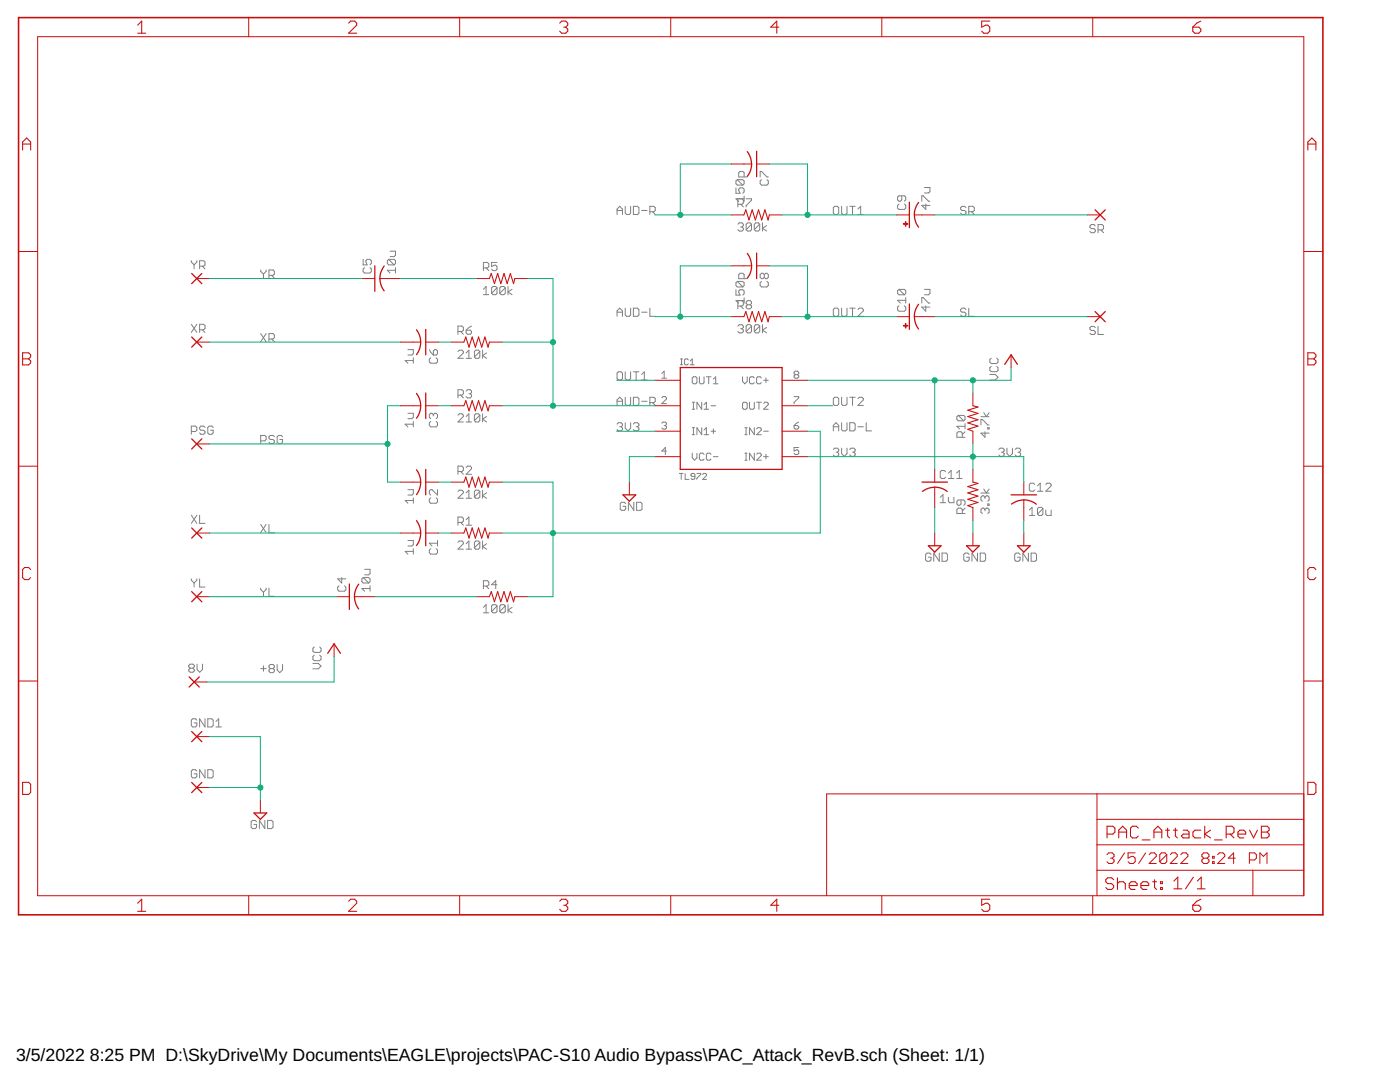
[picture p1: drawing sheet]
<svg xmlns="http://www.w3.org/2000/svg" width="279mm" height="216mm" viewBox="0 0 279 216" stroke-linecap="round" stroke-linejoin="round" font-family="sans-serif">
<defs><g id="words">
<g font-size="3.5">
<text x="3.2" y="211.7">3/5/2022</text>
<text x="17.9" y="211.7">8:25 PM D:\SkyDrive\My Documents\EAGLE\projects\PAC-S10 Audio Bypass\PAC_Attack_RevB.sch (Sheet: 1/1)</text>
</g>
</g></defs>
<g fill="none" stroke="#808080" stroke-width=".2">
<path d="M146.9 37.5v1.1h.8l-.3-.6v-.2l.3-.3h.5l.3 .3v.5l-.3 .3M147.2 35.9h1l.3 .2v.6l-.3 .2M147.2 35.9l-.3 .2v.6l.3 .2h1M147.2 35.9l1 1M147.3 39.7v1.6M148.1 39.7l.3 .2v.6l-.3 .3h-.8M148.5 39.7h-1.6l.5 .5M148.5 35.3v-.8l-.3-.3h-.5l-.3 .3v.8h1.7M148.5 39.1v1.1M148.9 39.7h1.1v.2l-1.1 1.1v.3M151.7 35.3v-1.1h.3l1.1 1.1h.2M152 35.9l-.3 .2v.6l.3 .2h1.1l.2-.2v-.6l-.2-.2"/>
<path d="M180 39.1v.8l-.3 .3h-.3l-.3-.3v-.6l.3-.2h1.1l.3 .2v.6l-.3 .3M184.5 37.4h1.1v.8l-.3 .3h-.8M38.2 52v.3l.5 .5M38.7 52.8v.8M39.3 52v.3l-.6 .5M39.8 53.1h.8l.3-.3v-.5l-.3-.3h-.8v1.6M40.4 53.1l.5 .5M52 53.9v.2l.6 .6M52.6 54.7v.8M53.1 53.9v.2l-.5 .6M53.7 54.9h.8l.3-.2v-.6l-.3-.2h-.8v1.6M54.2 54.9l.6 .6"/>
<path d="M72.5 51.8v1.1h.8l-.3-.6v-.3l.3-.2h.5l.3 .2v.6l-.3 .3M72.7 53.4l-.2 .3v.5l.2 .3h1.1l.3-.3v-.5l-.3-.3M77.6 51.8h1.1l.2 .2v.6l-.2 .3M77.6 51.8l-.3 .2v.6l.3 .3h1.1M77.6 51.8l1.1 1.1M77.9 50.1h1v.8l-.2 .3h-.8M78.9 53.9h-1.6l.6 .6M78.9 53.4v1.1M96.5 57.7l.5-.5v1.6M96.5 58.8h1.1M96.5 53.5h.8l.3-.3v-.6l-.3-.2h-.8v1.6M97 53.5l.6 .5"/>
<path d="M99.2 52.4h-1.1v.8l.6-.3h.2l.3 .3v.5l-.3 .3h-.5l-.3-.3M99.2 57.4l-.3-.2h-.5l-.3 .2v1.1M99.2 57.4v1.1l-.3 .3h-.5l-.3-.3M99.2 57.4l-1.1 1.1M100.8 57.4l-.2-.2h-.6l-.3 .2v1.1M100.8 57.4v1.1l-.2 .3h-.6l-.3-.3M100.8 57.4l-1.1 1.1M101.4 57.2v1.6M102.2 57.7l-.8 .6 .8 .5M123.1 42h1.1M123.1 42.8v-1.1l.6-.5 .5 .5v1.1M124.8 41.2v1.3l.3 .3h.5l.3-.3v-1.3"/>
<path d="M126.4 41.2h.8l.3 .2v1.1l-.3 .3h-.8zM128.1 42h1M129.7 42.2h.8l.3-.2v-.6l-.3-.2h-.8v1.6M130.2 42.2l.6 .6M146.9 57.8v1.1h.8l-.3-.6v-.2l.3-.3h.5l.3 .3v.5l-.3 .3M147.2 56.2h1l.3 .2v.6l-.3 .3M147.2 56.2l-.3 .2v.6l.3 .3h1M147.2 56.2l1 1.1M147.3 44.7l.2-.2h.6l.3 .2v.3l-.3 .3M147.3 60v1.6M147.8 45.3h.3M147.8 40.8l.6 .5"/>
<path d="M148.1 45.3l.3 .3v.2l-.3 .3h-.6l-.2-.3M148.1 60l.3 .3v.5l-.3 .3h-.8M148.5 55.6v-.8l-.3-.3h-.5l-.3 .3v.8h1.7M148.5 59.4v1.1M148.5 60h-1.6l.5 .5M150 44.7l-.3-.2h-.5l-.3 .2v1.1M150 44.7v1.1l-.3 .3h-.5l-.3-.3M150 44.7l-1.1 1.1M151.6 44.7l-.3-.2h-.5l-.3 .2v1.1M151.6 44.7v1.1l-.3 .3h-.5l-.3-.3M151.6 44.7l-1.1 1.1M152 56.2l-.3 .2v.6l.3 .3h1.1l.2-.3v-.6l-.2-.2"/>
<path d="M152.2 44.5v1.6M152.5 54.8l-.2-.3h-.3l-.3 .3v.5l.3 .3h.3l.2-.3M152.5 54.8l.3-.3h.3l.2 .3v.5l-.2 .3h-.3l-.3-.3M152.5 54.8v.5M153 45l-.8 .6 .8 .5M166.6 41.2h.5l.3 .2v1.1l-.3 .3h-.5l-.3-.3v-1.1zM168 41.2v1.3l.2 .3h.6l.2-.3v-1.3M169.6 41.2h1.1M170.1 41.2v1.6M171.2 42.8h1.1M171.2 41.7l.6-.5v1.6M179.4 57.7l-.3 .3v.5l.3 .3h1.1"/>
<path d="M179.4 57.7h1.1l.3 .3v.5l-.3 .3M179.4 40.7l-.3 .3v.5l.3 .3h1.1l.3-.3v-.5l-.3-.3M179.4 57.7l1.1 1.1M180.8 59.4v1.1M180.8 59.9h-1.7l.6 .6M184 40.2v-1.1h.2l1.1 1.1h.3M184.5 57.7h1.1v.8l-.3 .3h-.8M184.8 40.7v1.1l-.8-.8h1.6M192.8 41.4l-.3-.2h-.5l-.3 .2v.3l.3 .3h.5l.3 .2v.3l-.3 .3h-.5l-.3-.3M193.3 42.2h.9l.2-.2v-.6l-.2-.2h-.9v1.6M193.9 42.2l.5 .6M218.6 45.1l-.3-.3h-.5l-.3 .3v.2l.3 .3h.5l.3 .3v.3l-.3 .2h-.5l-.3-.2"/>
<path d="M219.1 45.9h.9l.2-.3v-.5l-.2-.3h-.9v1.6M219.7 45.9l.5 .5M38.2 64.7l1.1 1.6M39.3 64.7l-1.1 1.6M39.8 65.8h.8l.3-.3v-.5l-.3-.3h-.8v1.6M40.4 65.8l.5 .5M52 66.6l1.1 1.6M53.1 66.6l-1.1 1.6M53.7 67.6h.8l.3-.2v-.6l-.3-.2h-.8v1.6M54.2 67.6l.6 .6M81.4 69.8h1.1v.8l-.3 .2h-.8M82.5 71.9h-1.6l.5 .6"/>
<path d="M82.5 71.4v1.1M85.7 69.8l.8 1M86 71.4l-.3 .3v.5l.3 .3h1l.3-.3v-.5l-.3-.3M86.5 70l.3-.2h.2l.3 .2v.6l-.3 .2h-.5zM91.4 66.1h.8l.3-.2v-.6l-.3-.2h-.8v1.6M91.4 70.1l.3-.2h.5l.3 .2v.3l-1.1 1.1h1.1M91.4 78.8h.8l.3-.2v-.6l-.3-.2h-.8v1.6M91.9 78.8l.6 .6M91.9 66.1l.6 .6M93 70.4l.6-.5v1.6M93 71.5h1.1M93 65.9h.9l.2 .2v.3l-.2 .3h-.6l-.3-.3z"/>
<path d="M93 78l.3-.2h.6l.2 .2v.3l-.2 .3M93.6 78.6h.3M93.9 78.6l.2 .2v.3l-.2 .3h-.6l-.3-.3M94.1 65.1l-.5 .2-.6 .6M95.8 70.1l-.3-.2h-.6l-.2 .2v1.1M95.8 70.1v1.1l-.3 .3h-.6l-.2-.3M95.8 70.1l-1.1 1.1M96.3 69.9v1.6M97.1 70.4l-.8 .6 .8 .5M123.1 62.3h1.1M123.1 63.1v-1.1l.6-.5 .5 .5v1.1M123.4 74.2h.6l.2 .3v1l-.2 .3h-.6l-.3-.3v-1z"/>
<path d="M124.8 74.2v1.3l.3 .3h.5l.3-.3v-1.3M124.8 61.5v1.3l.3 .3h.5l.3-.3v-1.3M124.8 79.3v1.3l.3 .3h.5l.3-.3v-1.3M126.4 74.2h1.1M126.4 79.3h.8l.3 .2v1.1l-.3 .3h-.8zM126.4 61.5h.8l.3 .3v1l-.3 .3h-.8zM127 74.2v1.6M128.1 75.8h1M128.1 62.3h1M128.1 74.7l.5-.5v1.6M129.7 61.5v1.6h1.1M132.1 79.4l.2-.3h.5l.2 .3v.2l-.9 .9h.9"/>
<path d="M132.1 74.5l.4-.4v1.4M132.1 75.5h.9M135.8 72.8h.4M135.8 71.6h.4M136 71.6v1.2M137.4 71.8l-.2-.2h-.4l-.2 .2v.8l.2 .2h.4l.2-.2M137.8 72l.4-.4v1.2M137.8 72.8h.7M138.2 75.4l.2-.2h.5l.2 .2v.9l-.2 .3h-.5l-.2-.3zM139.6 75.2v1.1l.2 .3h.5l.2-.3v-1.1M141 75.2h.9M141.4 75.2v1.4"/>
<path d="M142.4 76.6h.9M142.4 75.6l.4-.4v1.4M147.3 65.1l.2-.3h.6l.3 .3v.2l-.3 .3M147.8 65.6h.3M147.8 61.1l.6 .5M148.1 65.6l.3 .3v.2l-.3 .3h-.6l-.2-.3M148.2 75.2v.9l.5 .5 .4-.5v-.9M149.2 60.8l-.3-.3v-.2l.3-.3h.5l.3 .3v.2l-.3 .3M149.2 60.8l-.3 .3v.2l.3 .3h.5l.3-.3v-.2l-.3-.3M149.2 60.8h.5M150 65.1l-.3-.3h-.5l-.3 .3v1M150 65.1v1l-.3 .3h-.5l-.3-.3"/>
<path d="M150 65.1l-1.1 1M150.5 75.4l-.2-.2h-.5l-.2 .2v.9l.2 .3h.5l.2-.3M151.6 65.1l-.3-.3h-.5l-.3 .3v1M151.6 65.1v1l-.3 .3h-.5l-.3-.3M151.6 65.1l-1.1 1M151.9 75.4l-.2-.2h-.5l-.2 .2v.9l.2 .3h.5l.2-.3M152.2 64.8v1.6M152.4 75.9h.9M152.9 75.4v.9M153 65.3l-.8 .6 .8 .5M158.5 79.1h.9v.3l-.9 .9v.2M158.7 74.8l-.2 .2v.2l.2 .3h.5l.2-.3v-.2l-.2-.2"/>
<path d="M158.7 74.8h.5M158.7 74.8l-.2-.3v-.2l.2-.2h.5l.2 .2v.2l-.2 .3M166.3 79.5l.3-.2h.5l.3 .2v1.1l-.3 .3h-.5l-.3-.3zM166.6 61.5h.5l.3 .3v1l-.3 .3h-.5l-.3-.3v-1zM168 61.5v1.3l.2 .3h.6l.2-.3v-1.3M168 79.3v1.3l.2 .3h.6l.2-.3v-1.3M169.6 61.5h1.1M169.6 79.3h1.1M170.1 61.5v1.6M170.1 79.3v1.6M171.2 61.8l.3-.3h.5l.3 .3v.2l-1.1 1.1h1.1M171.2 79.5l.3-.2h.5l.3 .2v.3l-1.1 1.1h1.1"/>
<path d="M179.4 61l-.3 .3v.5l.3 .3h1.1l.3-.3v-.5l-.3-.3M184 60.5v-1.1h.2l1.1 1.1h.3M184.8 61v1.1l-.8-.8h1.6M192.8 61.8l-.3-.3h-.5l-.3 .3v.2l.3 .3h.5l.3 .3v.2l-.3 .3h-.5l-.3-.3M193.3 61.5v1.6h1.1M197.5 74.7h1.1l.6 .6-.6 .5h-1.1M197.8 73.1l-.3 .3v.5l.3 .3h1.1l.3-.3v-.5l-.3-.3M197.8 71.5l-.3 .2v.6l.3 .2h1.1l.3-.2v-.6l-.3-.2M218.6 65.4l-.3-.3h-.5l-.3 .3v.3l.3 .2h.5l.3 .3v.3l-.3 .2h-.5l-.3-.2M219.1 65.1v1.6h1.1M38.2 86.1h.8l.3-.2v-.6l-.3-.3h-.8v1.7M40.9 85.3l-.3-.3h-.5l-.3 .3v.3l.3 .3h.5l.3 .2v.3l-.3 .3h-.5l-.3-.3"/>
<path d="M42.5 85.3l-.2-.3h-.6l-.2 .3v1.1l.2 .3h.6l.2-.3v-.5h-.5M52 88h.9l.2-.3v-.6l-.2-.2h-.9v1.6M54.8 87.1l-.3-.2h-.6l-.2 .2v.3l.2 .3h.6l.3 .3v.2l-.3 .3h-.6l-.2-.3M56.4 87.1l-.3-.2h-.5l-.3 .2v1.1l.3 .3h.5l.3-.3v-.5h-.6M81.4 82.5h1.1v.8l-.3 .2h-.8M81.4 97.7h1.1v.8l-.3 .3h-.8M82.5 84.1v1.1M82.5 99.3v1.1M82.5 84.6h-1.6l.5 .6M82.5 99.9h-1.6l.5 .5M86 99.3l-.3 .3v.5l.3 .3h1l.3-.3v-.5l-.3-.3M86 84.1l-.3 .3v.5l.3 .3h1l.3-.3v-.5l-.3-.3"/>
<path d="M86.5 82.7l-.3-.2h-.2l-.3 .2v.6l.3 .2M86.5 82.7l.3-.2h.2l.3 .2v.6l-.3 .2M86.5 82.7v.3M87.3 97.7v1.1l-1.1-1.1h-.2l-.3 .3v.5l.3 .3M91.4 82.8l.3-.2h.5l.3 .2v.3l-1.1 1.1h1.1M91.4 94.1h.8l.3-.3v-.5l-.3-.3h-.8v1.6M91.4 98.1l.3-.3h.5l.3 .3v.2l-1.1 1.1h1.1M91.9 94.1l.6 .5M93 83.1l.6-.5v1.6M93 98.3l.6-.5v1.6M93 99.4h1.1M93 84.2h1.1"/>
<path d="M93 93.3l.3-.3h.6l.2 .3v.2l-1.1 1.1h1.1M95.8 82.8l-.3-.2h-.6l-.2 .2v1.1M95.8 98.1l-.3-.3h-.6l-.2 .3v1.1M95.8 82.8v1.1l-.3 .3h-.6l-.2-.3M95.8 98.1v1.1l-.3 .2h-.6l-.2-.2M95.8 98.1l-1.1 1.1M95.8 82.8l-1.1 1.1M96.3 82.6v1.6M96.3 97.8v1.6M97.1 98.3l-.8 .6 .8 .5M97.1 83.1l-.8 .6 .8 .5M123.1 80.9v-1.1l.6-.5 .5 .5v1.1"/>
<path d="M123.1 84.6l.3-.3h.6l.2 .3v.3l-.2 .3M123.1 80.1h1.1M123.7 85.2h.3M124 85.2l.2 .2v.3l-.2 .3h-.6l-.3-.3M124.8 84.3v1.1l.5 .6 .6-.6v-1.1M126.4 84.6l.3-.3h.5l.3 .3v.3l-.3 .3M127 85.2h.2M127.2 85.2l.3 .2v.3l-.3 .3h-.5l-.3-.3M128.1 80.1h1M129.7 80.3h.8l.3-.2v-.6l-.3-.2h-.8v1.6M130.2 80.3l.6 .6M132.1 84.5l.2-.3h.5l.2 .3v.2l-.2 .2"/>
<path d="M132.5 84.9h.3M132.8 84.9l.2 .3v.2l-.2 .2h-.5l-.2-.2M133 90h-.9l.7-.7v1.4M135.6 94.5h.7M136 94.5v1.2M136.7 94.5v1.2h.8M138.2 80.3h.4M138.2 81.7h.4M138.2 90.4v1l.4 .4 .5-.4v-1M138.2 86.7h.4M138.2 85.3h.4M138.4 80.3v1.4"/>
<path d="M138.4 85.3v1.4M138.7 95.1h-.6l-.2-.2 .2-.4h.4l.2 .2v.7l-.2 .3h-.4l-.2-.3M139.1 94.5h.7v.2l-.7 .7v.3M140 80.3v1.4l-.9-1.4v1.4M140 85.3v1.4l-.9-1.4v1.4M140.2 94.7l.2-.2h.4l.2 .2v.2l-.8 .8h.8M140.5 81.7h.9M140.5 90.7l-.2-.3h-.5l-.2 .3v.9l.2 .2h.5l.2-.2M140.5 80.7l.5-.4v1.4M140.5 85.8l.5-.5v1.4M140.5 86.7h.9M141.9 90.7l-.2-.3h-.5l-.2 .3v.9l.2 .2h.5l.2-.2"/>
<path d="M141.9 81h.9M141.9 86h.9M142.4 85.6v.9M142.4 91.1h.9M148.4 80.3h.5l.2 .2v.9l-.2 .3h-.5l-.2-.3v-.9zM148.7 86.7h.4M148.7 85.3h.4M148.7 90.4h.4M148.7 91.8h.4M148.9 85.3v1.4M148.9 90.4v1.4M149.6 80.3v1.1l.2 .3h.5l.2-.3v-1.1"/>
<path d="M150.5 85.3v1.4l-.9-1.4v1.4M150.5 90.4v1.4l-.9-1.4v1.4M151 80.3h.9M151 85.6l.2-.3h.5l.2 .3v.2l-.9 .9h.9M151 90.7l.2-.3h.5l.2 .3v.2l-.9 .9h.9M151.5 80.3v1.4M152.4 80.5l.2-.2h.5l.2 .2v.2l-.9 1h.9M152.4 86h.9M152.4 91.1h.9M152.9 90.7v.9M158.5 84.9h.7l.2 .3v.2l-.2 .2h-.5l-.2-.2zM159.4 89.3h-.9v.7l.4-.2h.3l.2 .2v.5l-.2 .2h-.5l-.2-.2"/>
<path d="M159.4 84.2l-.9 .7M166.3 85.2h1.1M166.3 86v-1.1l.6-.6 .5 .6v1.1M166.3 89.7l.3-.3h.5l.3 .3v.3l-.3 .2M166.9 90.2h.2M167.1 90.2l.3 .3v.3l-.3 .3h-.5l-.3-.3M168 84.3v1.4l.2 .3h.6l.2-.3v-1.4M168 89.4v1.1l.5 .6 .5-.6v-1.1M169.6 84.3h.8l.3 .3v1.1l-.3 .3h-.8zM169.6 89.7l.3-.3h.5l.3 .3v.3l-.3 .2M170.1 90.2h.3M170.4 90.2l.3 .3v.3l-.3 .3h-.5l-.3-.3"/>
<path d="M171.2 85.2h1.1M172.9 84.3v1.7h1M187.6 99.2l.6-.5v1.6M188.7 94.1l-.3-.2h-.5l-.3 .2v1.1l.3 .3h.5l.3-.3M189.3 99.2v.9l.2 .2h.9v-1.1M189.3 95.5h1.1M189.3 94.4l.5-.5v1.6M190.9 95.5h1.1M190.9 94.4l.6-.5v1.6M191.2 82.9l-.2 .2v.6l.2 .3h1.1M191.2 82.9h1.1l.3 .2v.6l-.3 .3M191.2 82.9l1.1 1.1"/>
<path d="M191.8 99.8v.8l-.3 .2h-.3l-.2-.2v-.6l.2-.2h1.1l.3 .2v.6l-.3 .2M192 87.2v-.8l-.2-.3h-.6l-.2 .3v.8h1.6M192.6 84.5v1.1M192.6 86.1l-.6 .6M192.6 85.1h-1.6l.5 .5M195.8 84.8v-1.1h.2l1.1 1.1h.3M195.8 98.4h1.6M195.8 83.1h1.6M196.3 97.6l.5 .8 .6-.8M196.3 82.3l.5 .8 .6-.8M196.6 99.2l-.3-.3h-.3l-.2 .3v.6l.2 .2M196.6 86.1v1.1l-.8-.8h1.6"/>
<path d="M196.6 99.2v.3M196.6 99.2l.2-.3h.3l.3 .3v.6l-.3 .2M197.1 85.3h.3v.3h-.3zM199.3 89.7l.3-.3h.5l.3 .3v.3l-.3 .2M199.9 90.2h.2M200.1 90.2l.3 .3v.3l-.3 .3h-.5l-.3-.3M201 89.4v1.1l.5 .6 .6-.6v-1.1M202.6 89.7l.3-.3h.5l.3 .3v.3l-.3 .2M203.1 90.2h.3M203.4 90.2l.3 .3v.3l-.3 .3h-.5l-.3-.3M206.5 96.7l-.3-.3h-.5l-.3 .3v1.1l.3 .2h.5l.3-.2M207.1 98h1"/>
<path d="M207.1 96.9l.5-.5v1.6M208.7 96.7l.3-.3h.5l.3 .3v.2l-1.1 1.1h1.1M38.2 115.5v.3l.5 .5M38.2 102.8l1.1 1.6M38.7 116.3v.8M39.3 115.5v.3l-.6 .5M39.3 102.8l-1.1 1.6M39.8 102.8v1.6h1.1M39.8 115.5v1.6h1.1M52 117.3v.3l.6 .6M52 104.6l1.1 1.7M52.6 118.2v.8"/>
<path d="M53.1 117.3v.3l-.5 .6M53.1 104.6l-1.1 1.7M53.7 104.6v1.7h1.1M53.7 117.3v1.7h1.1M67.7 116.9l-.3 .3v.5l.3 .3h1l.3-.3v-.5l-.3-.3M68.2 115.3v1l-.8-.8h1.6M72.5 115.3h1.1l.3 .2v.6l-.3 .2M72.5 115.3l-.3 .2v.6l.3 .2h1.1M72.5 115.3l1.1 1M72.8 113.6h1.1v.8l-.3 .3h-.8M73.9 117.4h-1.7l.6 .6M73.9 116.9v1.1"/>
<path d="M81.4 107.8h1.1v.9l-.3 .2h-.8M82.5 109.5v1.1M82.5 110h-1.6l.5 .6M86 109.5l-.3 .3v.5l.3 .3h1l.3-.3v-.5l-.3-.3M87.3 107.8v1.1M87.3 108.4h-1.6l.5 .5M91.4 108.2l.3-.3h.5l.3 .3v.3l-1.1 1.1h1.1M91.4 104.2h.8l.3-.2v-.6l-.3-.2h-.8v1.6M91.9 104.2l.6 .6M93 109.6h1.1M93 108.5l.6-.6v1.7M93 103.7l.6-.5v1.6"/>
<path d="M93 104.8h1.1M95.8 108.2v1.1l-.3 .3h-.6l-.2-.3M95.8 108.2l-.3-.3h-.6l-.2 .3v1.1M95.8 108.2l-1.1 1.1M96.3 107.9v1.7M96.5 116.9h.8l.3-.2v-.6l-.3-.2h-.8v1.6M97 116.9l.6 .6M97.1 108.5l-.8 .6 .8 .5M99.2 116.7h-1.1l.8-.8v1.6M124.9 100.5l-.3-.3h-.6l-.2 .3v1.1l.2 .2h.6l.3-.2v-.6h-.6M126.5 100.2v1.6l-1.1-1.6v1.6M127 100.2h.9l.2 .3v1.1l-.2 .2h-.9z"/>
<path d="M185.8 110.6l-.3-.2h-.5l-.3 .2v1.1l.3 .3h.5l.3-.3v-.5h-.5M187.5 110.4v1.6l-1.1-1.6v1.6M187.6 100.3h1.1M188 110.4h.8l.3 .2v1.1l-.3 .3h-.8zM192 102.5v-.8l-.2-.3h-.6l-.2 .3v.8h1.6M192.6 101.4l-.6 .5M193.4 110.6l-.3-.2h-.5l-.3 .2v1.1l.3 .3h.5l.3-.3v-.5h-.5M195.1 110.4v1.6l-1.1-1.6v1.6M195.6 110.4h.8l.3 .2v1.1l-.3 .3h-.8zM196.6 101.7l-.3-.3h-.3l-.2 .3v.5l.2 .3M196.6 101.7l.2-.3h.3l.3 .3v.5l-.3 .3M196.6 101.7v.2"/>
<path d="M197.1 100.6h.3v.2h-.3zM203.6 110.6l-.3-.2h-.5l-.3 .2v1.1l.3 .3h.5l.3-.3v-.5h-.5M205.2 110.4v1.6l-1.1-1.6v1.6M205.4 101.8l.6-.6v1.6M205.4 102.8h1.1M205.8 110.4h.8l.3 .2v1.1l-.3 .3h-.8zM208.1 101.5v1.1l-.2 .2h-.6l-.2-.2M208.1 101.5l-.2-.3h-.6l-.2 .3v1.1M208.1 101.5l-1 1.1M208.7 101.8v.8l.3 .2h.8v-1M38 133.3l-.3-.2v-.3l.3-.3h.5l.3 .3v.3l-.3 .2M38 133.3l-.3 .3v.3l.3 .2h.5l.3-.2v-.3l-.3-.3"/>
<path d="M38 133.3h.5M39.3 132.5v1.1l.6 .5 .5-.5v-1.1M52 133.4h1.1M52.6 132.9v1M53.9 133.4l-.2 .3v.2l.2 .3h.6l.3-.3v-.2l-.3-.3M53.9 133.4h.6M53.9 133.4l-.2-.3v-.2l.2-.3h.6l.3 .3v.2l-.3 .3M55.3 132.6v1.1l.5 .5 .6-.5v-1.1M62.4 132.4h1.1l.6 .5-.6 .6h-1.1M62.7 130.7l-.3 .3v.6l.3 .2h1.1l.3-.2v-.6l-.3-.3M62.7 129.1l-.3 .3v.5l.3 .3h1.1l.3-.3v-.5l-.3-.3M96.5 121.2l.5-.6v1.7"/>
<path d="M96.5 122.3h1.1M99.2 120.9v1.1l-.3 .3h-.5l-.3-.3M99.2 120.9l-.3-.3h-.5l-.3 .3v1.1M99.2 120.9l-1.1 1.1M100.8 120.9v1.1l-.2 .3h-.6l-.3-.3M100.8 120.9l-.2-.3h-.6l-.3 .3v1.1M100.8 120.9l-1.1 1.1M101.4 120.6v1.7M102.2 121.2l-.8 .6 .8 .5M39.3 153.9l-.3-.3h-.5l-.3 .3v1l.3 .3h.5l.3-.3v-.5h-.6M39.3 143.7l-.3-.3h-.5l-.3 .3v1.1l.3 .3h.5l.3-.3v-.5h-.6M40.9 143.4v1.7l-1.1-1.7v1.7"/>
<path d="M40.9 153.6v1.6l-1.1-1.6v1.6M41.5 153.6h.8l.2 .3v1l-.2 .3h-.8zM41.5 143.4h.8l.2 .3v1.1l-.2 .3h-.8zM43.1 145.1h1.1M43.1 144l.5-.6v1.7M51.2 164l-.3-.3h-.5l-.3 .3v1.1l.3 .2h.5l.3-.2v-.6h-.5M52.9 163.7v1.6l-1.1-1.6v1.6M53.4 163.7h.8l.3 .3v1.1l-.3 .2h-.8z"/>
</g>
<g fill="none" stroke="#c90d0c" stroke-width=".21">
<path d="M27.5 5l.8-.8v2.4M27.5 6.6h1.6M69.6 4.6l.4-.4h.8l.4 .4v.4l-1.6 1.6h1.6M111.7 4.6l.4-.4h.8l.4 .4v.4l-.4 .4M112.5 5.4h.4M112.9 5.4l.4 .4v.4l-.4 .4h-.8l-.4-.4M155.4 5.4h-1.6l1.2-1.2v2.4M197.5 4.2h-1.6v1.2l.8-.4h.4l.4 .4v.8l-.4 .4h-.8l-.4-.4M238 5.4h1.2l.4 .4v.4l-.4 .4h-.8l-.4-.4zM239.6 4.2l-.8 .4-.8 .8M4.5 30v-1.7l.8-.8 .8 .8v1.7M4.5 28.7h1.6"/>
<path d="M261 28.7h1.6M261 30v-1.7l.8-.8 .8 .8v1.7M97.7 55.6l.3-1 .7 2 .6-2 .6 2 .7-2 .6 2 .7-2 .6 2 .2-1M148.5 42.9l.3-1 .7 2 .6-2 .6 2 .7-2 .6 2 .7-2 .6 2 .2-1M4.5 70.4h1.2l.4 .4v.4l-.4 .4 .4 .4v.4l-.4 .4h-1.2zM4.5 71.6h1.2M92.6 68.3l.4-1.1 .6 2.1 .6-2.1 .7 2.1 .6-2.1 .6 2.1 .7-2.1 .6 2.1 .3-1M148.5 63.2l.3-1 .7 2 .6-2 .6 2 .7-2 .6 2 .7-2 .6 2 .2-1M261 70.4h1.2l.4 .4v.4l-.4 .4 .4 .4v.4l-.4 .4h-1.2zM261 71.6h1.2M92.6 96.2l.4-1 .6 2 .6-2 .7 2 .6-2 .6 2 .7-2 .6 2 .3-1M92.6 81l.4-1.1 .6 2.1 .6-2.1 .7 2.1 .6-2.1 .6 2.1 .7-2.1 .6 2.1 .3-1"/>
<path d="M194.2 96.2l1 .3-2.1 .6 2.1 .6-2.1 .7 2.1 .6-2.1 .6 2.1 .7-2.1 .6 1.1 .4M194.2 81l1 .2-2.1 .7 2.1 .6-2.1 .6 2.1 .7-2.1 .6 2.1 .6-2.1 .7 1.1 .3M6.1 113.6l-.4-.4h-.8l-.4 .4v1.7l.4 .4h.8l.4-.4M92.6 106.4l.4-1.1 .6 2.1 .6-2.1 .7 2.1 .6-2.1 .6 2.1 .7-2.1 .6 2.1 .3-1M97.7 119.1l.3-1.1 .7 2.1 .6-2.1 .6 2.1 .7-2.1 .6 2.1 .7-2.1 .6 2.1 .2-1M262.6 113.6l-.4-.4h-.8l-.4 .4v1.7l.4 .4h.8l.4-.4M4.5 156.1h1.2l.4 .4v1.6l-.4 .4h-1.2zM261 156.1h1.2l.4 .4v1.6l-.4 .4h-1.2zM69.6 179.8l.4-.4h.8l.4 .4v.4l-1.6 1.6h1.6M111.7 179.8l.4-.4h.8l.4 .4v.4l-.4 .4M197.5 179.4h-1.6v1.2l.8-.4h.4l.4 .4v.8l-.4 .4h-.8l-.4-.4M220.9 166.4h1.2l.4-.4v-.8l-.4-.3h-1.2v2.3"/>
<path d="M222.2 175.5l-.4-.3h-.7l-.4 .3v.4l.4 .4h.7l.4 .4v.4l-.4 .4h-.7l-.4-.4M223 175.2v2.3M223 176.3l.4-.4h.8l.4 .4v1.2M223.3 167.2v-1.5l.7-.8 .8 .8v1.5M223.3 166h1.5M225.4 176.7h1.5v-.4l-.4-.4h-.8l-.3 .4v.8l.3 .4h.8M227.2 165.2l-.4-.3h-.8l-.4 .3v1.6l.4 .4h.8l.4-.4M227.7 176.7h1.6v-.4l-.4-.4h-.8l-.4 .4v.8l.4 .4h.8M227.9 167.6h1.6M230 175.9h.8M230.3 166h1.6M230.3 167.2v-1.5l.8-.8 .8 .8v1.5"/>
<path d="M230.4 175.5v1.6l.4 .4M231.6 175.9h.4v.4h-.4zM231.6 177.1h.4v.4h-.4zM232.6 165.7h.8M233 165.2v1.6l.4 .4M234.2 165.7h.8M234.3 175.8l.8-.8v2.4M234.3 177.4h1.5M234.6 165.2v1.6l.4 .4M236.1 165.7h.8l.4 .3v1.2h-1.2l-.3-.4 .3-.4h1.2M238.2 175l-1.6 2.4M239 177.4h1.5"/>
<path d="M239 175.8l.7-.8v2.4M239.6 179.4l-.8 .4-.8 .8M239.6 165.7h-1.1l-.4 .3v.8l.4 .4h1.1M240.4 164.9v2.3M241.6 165.7l-1.2 .7 1.2 .8M242.4 167.6h1.5M244.7 166.4h1.2l.4-.4v-.8l-.4-.3h-1.2v2.3M245.5 166.4l.8 .8M247.1 166.4h1.5v-.4l-.4-.3h-.8l-.3 .3v.8l.3 .4h.8M249.4 165.7l.8 1.5 .8-1.5M251.7 164.9h1.2l.4 .3v.5l-.4 .3 .4 .4v.4l-.4 .4h-1.2zM251.7 166h1.2"/>
<path d="M27.5 180.2l.8-.8v2.4M27.5 181.8h1.6M112.5 180.6h.4M112.9 180.6l.4 .4v.4l-.4 .4h-.8l-.4-.4M155.4 180.6h-1.6l1.2-1.2v2.4M238 180.6h1.2l.4 .4v.4l-.4 .4h-.8l-.4-.4z"/>
</g>
<g fill="none" stroke="#c90d0c" stroke-width=".2">
<path d="M7.5 7.3h252.7v171.4h-252.7zM49.6 3.5v3.8M91.7 3.5v3.8M133.9 3.5v3.8M176 3.5v3.8M218.1 3.5v3.8M145.9 32.7h4.1M151 32.7h2.5M3.7 50.2h3.8M39.3 55.6h2.5M72.3 55.6h2.5M75.8 55.6h4.1"/>
<path d="M95.1 55.6h2.6M102.7 55.6h2.6M145.9 42.9h2.6M145.9 53h4.1M151 53h2.5M153.5 42.9h2.6M178.9 42.9h2.6M182.5 42.9h4M217 42.9h2.6M260.2 50.2h3.8M39.3 68.3h2.5M79.9 68.3h4"/>
<path d="M85 68.3h2.5M90 68.3h2.6M97.7 68.3h2.5M130.7 75.9h5.1M145.9 63.2h2.6M153.5 63.2h2.6M156.1 75.9h5.1M178.9 63.2h2.6M182.5 63.2h4M194.2 78.4v2.6M201.8 70.8v2.5M217 63.2h2.6"/>
<path d="M3.7 93h3.8M39.3 88.6h2.5M79.9 96.2h4M79.9 81h4M85 96.2h2.5M85 81h2.5M90 96.2h2.6M90 81h2.6M97.7 96.2h2.5M97.7 81h2.5M125.6 96.2v2.5M130.7 81h5.1"/>
<path d="M130.7 86h5.1M130.7 91.1h5.1M156.1 81h5.1M156.1 86h5.1M156.1 91.1h5.1M186.5 93.7v2.5M186.5 97.2v4.1M194.2 86v2.6M194.2 93.7v2.5M204.3 96.2v2.5M204.3 99.8v4M260.2 93h3.8"/>
<path d="M39.3 106.4h2.5M39.3 119.1h2.5M67.2 119.1h2.5M70.7 119.1h4.1M79.9 106.4h4M85 106.4h2.5M90 106.4h2.6M95.1 119.1h2.6M97.7 106.4h2.5M102.7 119.1h2.6M186.5 106.4v2.5M194.2 101.3v2.5"/>
<path d="M194.2 106.4v2.5M204.3 106.4v2.5M3.7 135.9h3.8M38.8 136.1h2.5M66.7 128.5v2.5M260.2 135.9h3.8M39.3 157.1h2.5M39.3 147h2.5M52 159.7v2.5M218.9 158.4v20.3M260.2 158.4h-95.2v20.3M49.6 178.7v3.8"/>
<path d="M91.7 178.7v3.8M133.9 178.7v3.8M176 178.7v3.8M218.1 178.7v3.8M218.9 173.7h41.3M218.9 168.6h41.3M218.9 163.5h41.3M220.9 170.5l.4-.3h.7l.3 .3v.4l-.3 .3M221.6 171.2h.4M222 171.2l.3 .4v.3l-.3 .4h-.7l-.4-.4M224.4 170.2l-1.4 2.1M226.5 170.2h-1.4v1l.7-.3h.4l.3 .3v.7l-.3 .4h-.7l-.4-.4"/>
<path d="M228.6 170.2l-1.4 2.1M229.3 170.5l.4-.3h.7l.4 .3v.4l-1.5 1.4h1.5M232.9 170.5l-.4-.3h-.7l-.3 .3v1.4M232.9 170.5v1.4l-.4 .4h-.7l-.3-.4M232.9 170.5l-1.4 1.4M233.6 170.5l.3-.3h.7l.3 .3v.4l-1.3 1.4h1.3M235.6 170.5l.4-.3h.7l.4 .3v.4l-1.5 1.4h1.5M240.2 171.2l-.3-.3v-.4l.3-.3h.7l.4 .3v.4l-.4 .3M240.2 171.2h.7M240.2 171.2l-.3 .4v.3l.3 .4h.7l.4-.4v-.3l-.4-.4M242 170.9h.3v.3h-.3zM242 171.9h.3v.4h-.3z"/>
<path d="M243 170.5l.4-.3h.7l.3 .3v.4l-1.4 1.4h1.4M246.5 171.2h-1.4l1.1-1v2.1M249.3 171.6h1.1l.3-.4v-.7l-.3-.3h-1.1v2.1M250 173.7v5M251.4 172.3v-2.1l.7 .7 .8-.7v2.1"/>
</g>
<g fill="none" stroke="#c90d0c" stroke-width=".25">
<path d="M149.1 30.2l.7 1.5 .2 1M150 32.7v.6a3.8 3.8 0 0 1-.9 1.9M151 30.2v5.1M38.2 54.6l2.1 2M40.3 54.6l-2.1 2M74.8 53v5.1M76.7 53.1a4 4 0 0 0 0 4.9M149.1 50.6l.6 .9 .3 1.5M150 53v.6a3.8 3.8 0 0 1-.9 1.9M151 50.5v5.1M181.5 40.3v5.1M182.5 42.9l.3 1.5 .5 .9"/>
<path d="M183.3 40.4l-.3 .4a3.8 3.8 0 0 0-.5 2.1M218.5 41.9l2.1 2M220.6 41.9l-2.1 2M38.2 67.2l2.1 2.1M40.3 67.2l-2.1 2.1M83.1 65.8a4 4 0 0 1 0 5M83.1 78.5a4 4 0 0 1 0 5M85 65.7v5.1M85 78.4v5.1M135.8 73.3h20.3v20.4h-20.3zM181.5 60.6v5.1M182.5 63.2l.3 1.5 .5 1"/>
<path d="M183.3 60.7l-.3 .5a3.7 3.7 0 0 0-.5 2M200.5 72.7l1.3-1.9 1.3 1.9M218.5 62.2l2.1 2M220.6 62.2l-2.1 2M38.2 87.6l2.1 2M40.3 87.6l-2.1 2M83.1 93.7a4 4 0 0 1 0 5M85 93.7v5M124.3 98.7h2.6l-1.3 1.3zM184 96.2h5.1M186.5 97.2l1.1 .1 1.4 .8M186.5 97.2l-1.5 .3-.9 .5"/>
<path d="M201.8 98.7h5.1M38.2 105.3l2.1 2.1M38.2 118l2.1 2.1M40.3 105.3l-2.1 2.1M40.3 118l-2.1 2.1M69.7 116.5v5.1M71.6 116.6a4 4 0 0 0 0 4.9M83.1 103.9a4 4 0 0 1 0 4.9M85 103.8v5.1M185.3 108.9h2.5l-1.3 1.3zM192.9 108.9h2.5l-1.2 1.3zM201.9 100.6a4 4 0 0 1 4.9 0"/>
<path d="M203.1 108.9h2.5l-1.3 1.3zM37.7 135.1l2.1 2M39.8 135.1l-2.1 2M65.4 130.4l1.3-1.9 1.2 1.9M38.2 156.1l2.1 2.1M38.2 146l2.1 2M40.3 156.1l-2.1 2.1M40.3 146l-2.1 2M50.7 162.2h2.5l-1.2 1.3z"/>
</g>
<g fill="#c90d0c" stroke="#c90d0c" stroke-width=".2">
<path d="M180.7 44.2h.1v.9h-.1z"/>
<path d="M180.3 44.6h.9v.1h-.9z"/>
<path d="M180.7 64.6h.1v.8h-.1z"/>
<path d="M180.3 64.9h.9v.2h-.9z"/>
</g>
<path d="M3.7 3.5h260.3v179h-260.3z" fill="none" stroke="#c90d0c" stroke-width=".32"/>
<g fill="none" stroke="#0dab76" stroke-width=".2">
<path d="M145.9 32.7h-10.1v10.2M153.5 32.7h7.7v10.2M41.8 55.6h30.5M79.9 55.6h15.2M105.3 55.6h5.1v25.4M130.7 42.9h15.2M145.9 53h-10.1v10.2M153.5 53h7.7v10.2M156.1 42.9h22.8M186.5 42.9h30.5M41.8 68.3h38.1M87.5 68.3h2.5"/>
<path d="M100.2 68.3h10.2M123.1 75.9h7.6M130.7 63.2h15.2M156.1 63.2h22.8M186.5 75.9v17.8M186.5 63.2h30.5M194.2 75.9v2.5M201.8 73.3v2.6h-40.6M41.8 88.6h35.5M79.9 81h-2.6v15.2h2.6M87.5 81h2.5M87.5 96.2h2.5"/>
<path d="M100.2 81h30.5M100.2 96.2h10.2v22.9h-5.1M123.1 86h7.6M130.7 91.1h-5.1v5.1M161.2 91.1h43.1v5.1M161.2 81h5M161.2 86h2.5v20.4h-63.5M194.2 88.6v5.1M41.8 119.1h25.4M41.8 106.4h38.1M74.8 119.1h20.3M87.5 106.4h2.5"/>
<path d="M186.5 101.3v5.1M194.2 103.8v2.6M204.3 103.8v2.6M66.7 131v5.1h-25.4M41.8 147h10.2v12.7M41.8 157.1h10.2"/>
</g>
<g fill="#0dab76" stroke="#0dab76" stroke-width=".2">
<circle cx="52" cy="157.1" r=".51"/>
<circle cx="186.5" cy="75.9" r=".51"/>
<circle cx="194.2" cy="75.9" r=".51"/>
<circle cx="110.4" cy="68.3" r=".51"/>
<circle cx="110.4" cy="81" r=".51"/>
<circle cx="135.8" cy="42.9" r=".51"/>
<circle cx="77.3" cy="88.6" r=".51"/>
<circle cx="110.4" cy="106.4" r=".51"/>
<circle cx="135.8" cy="63.2" r=".51"/>
<circle cx="194.2" cy="91.1" r=".51"/>
<circle cx="161.2" cy="63.2" r=".51"/>
<circle cx="161.2" cy="42.9" r=".51"/>
</g>
<use href="#words"/>
</svg>
